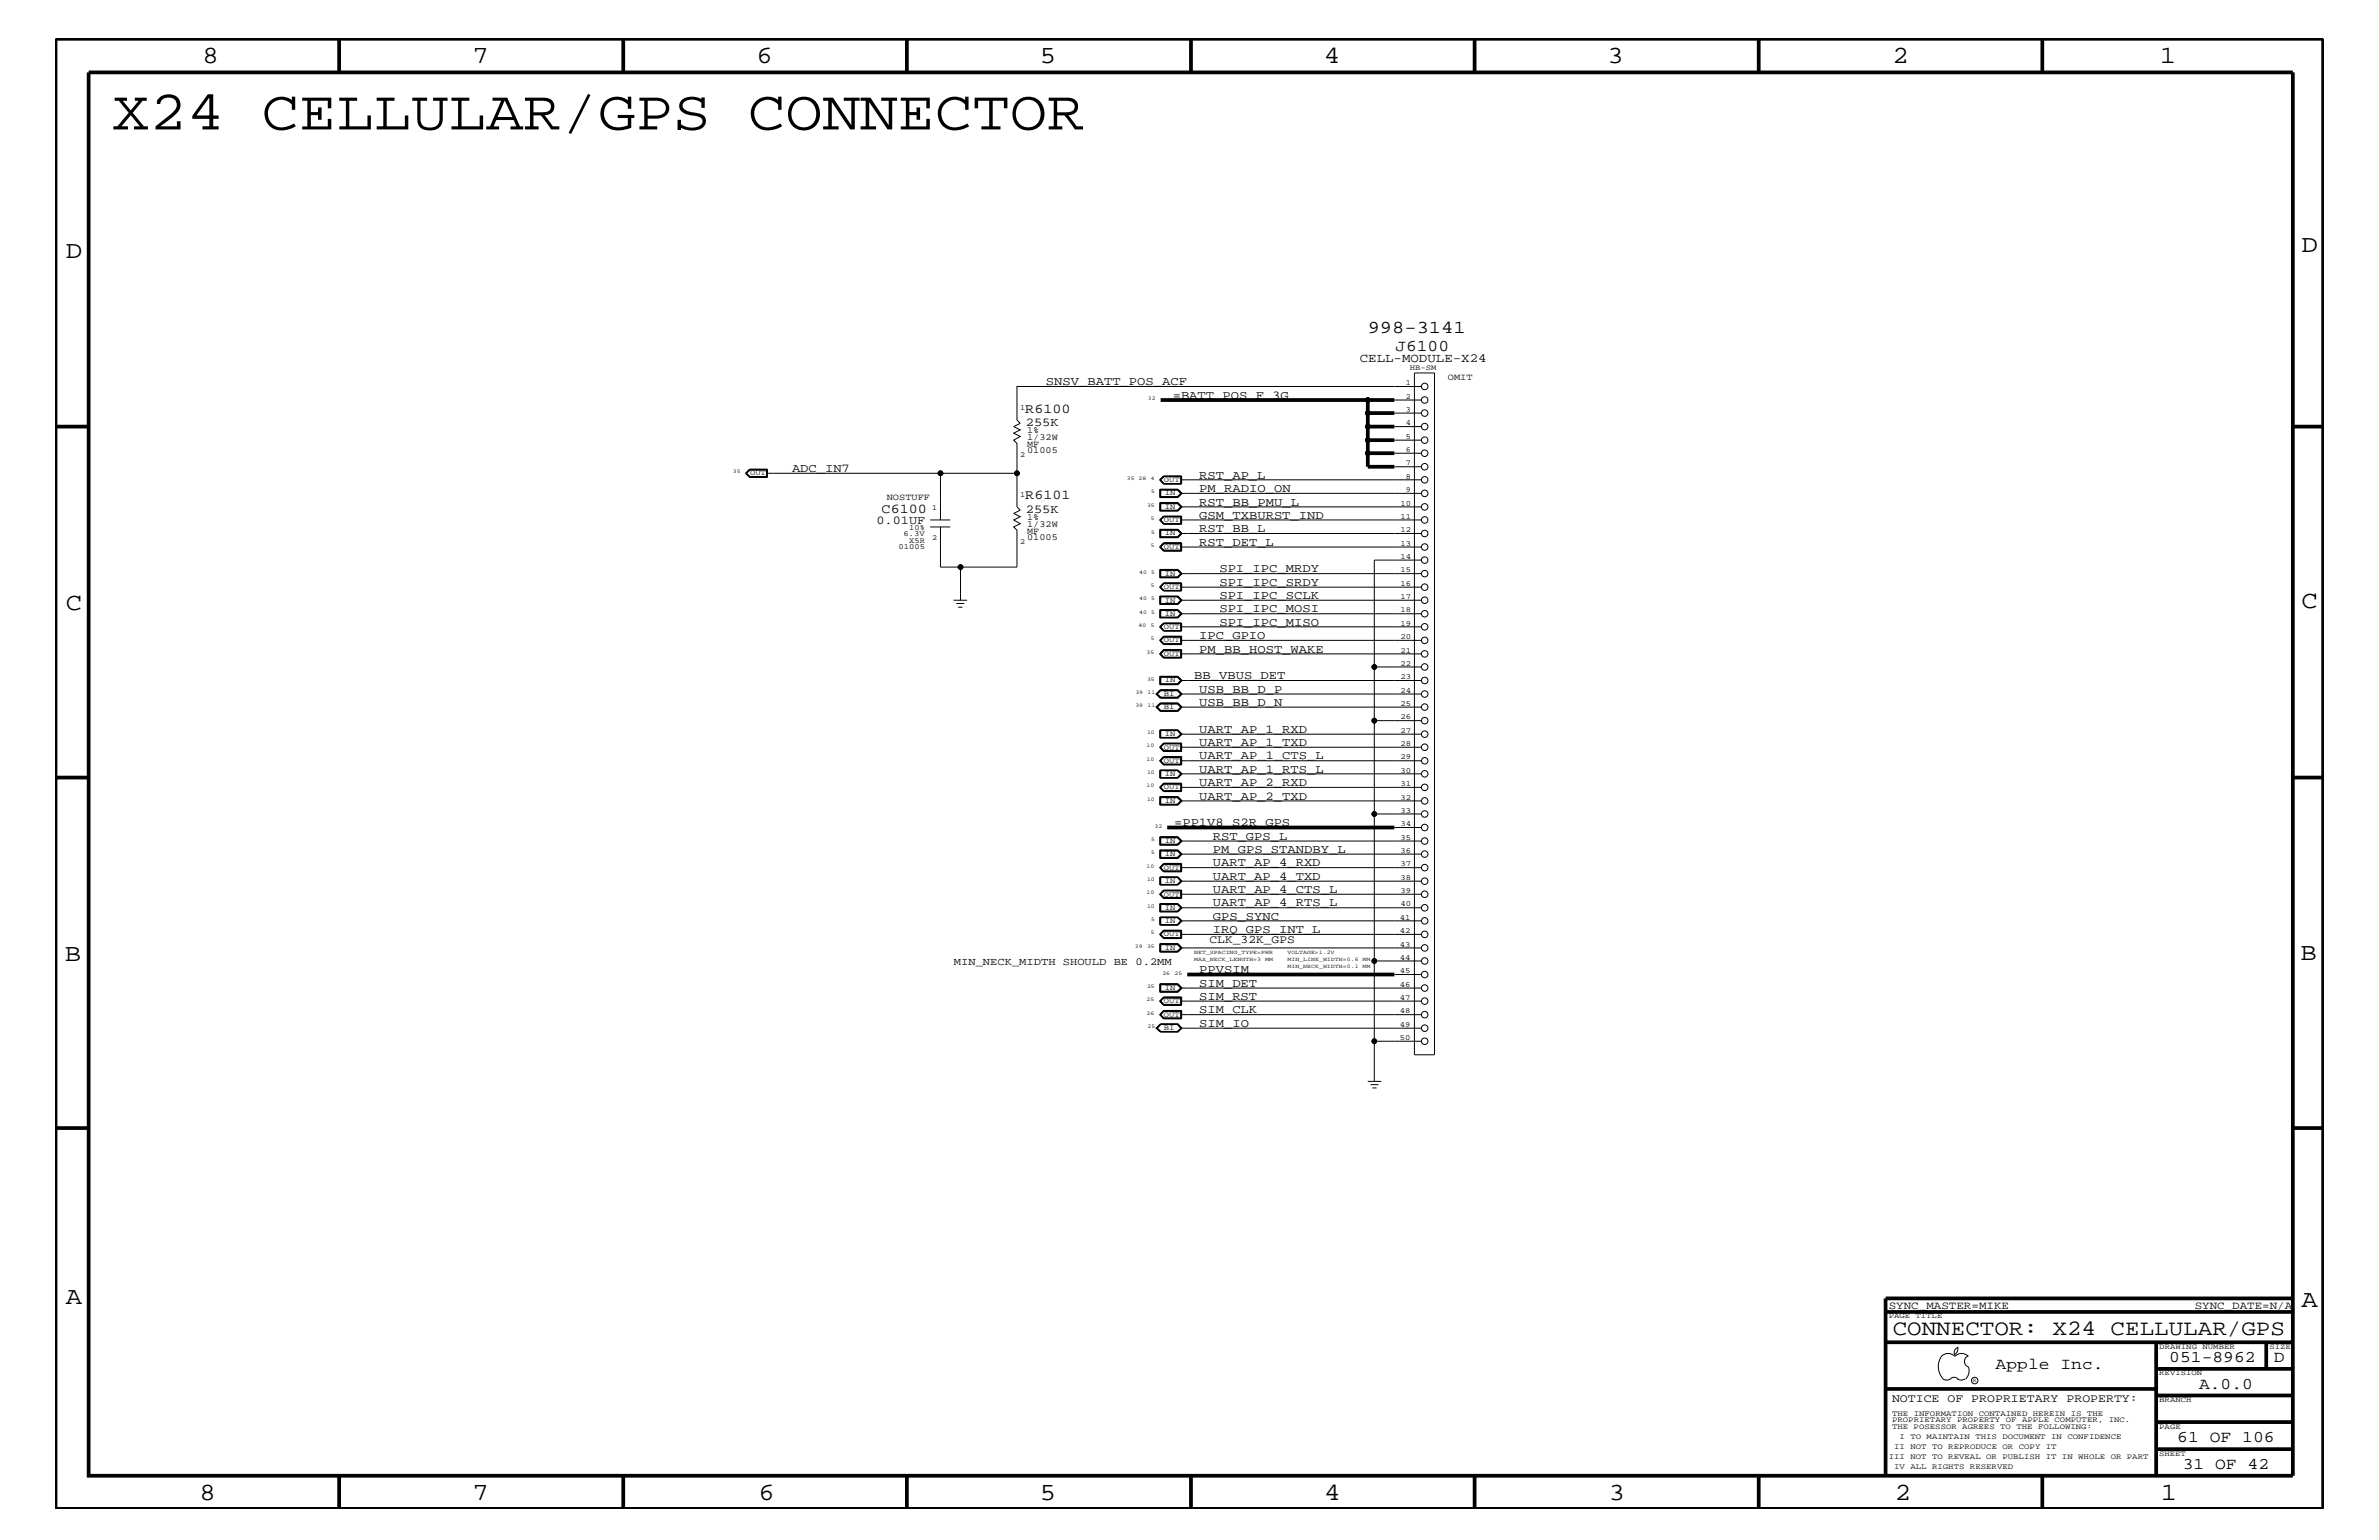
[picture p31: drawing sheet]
<svg xmlns="http://www.w3.org/2000/svg" width="432mm" height="279mm" viewBox="0 0 432 279" stroke-linecap="round" stroke-linejoin="round" font-family="sans-serif">
<defs><g id="words">
<text font-size="10.2" x="20.3" y="23.5">X24 CELLULAR/GPS CONNECTOR</text>
<g font-size="4.5">
<text x="36.7" y="11.5">8</text>
<text x="85.8" y="11.5">7</text>
<text x="137.3" y="11.5">6</text>
<text x="188.7" y="11.5">5</text>
<text x="240.3" y="11.5">4</text>
<text x="291.8" y="11.5">3</text>
<text x="343.5" y="11.5">2</text>
<text x="392" y="11.5">1</text>
<text x="11.9" y="46.8">D</text>
<text x="417.8" y="45.7">D</text>
<text x="11.9" y="110.6">C</text>
<text x="417.7" y="110.3">C</text>
<text x="11.8" y="174.3">B</text>
<text x="417.6" y="174.2">B</text>
<text x="11.9" y="236.7">A</text>
<text x="417.7" y="237.1">A</text>
<text x="36.2" y="272.1">8</text>
<text x="85.8" y="272.1">7</text>
<text x="137.7" y="272.1">6</text>
<text x="188.7" y="272.1">5</text>
<text x="240.4" y="272.1">4</text>
<text x="292" y="272.1">3</text>
<text x="343.9" y="272.1">2</text>
<text x="392.2" y="272.1">1</text>
</g>
<text font-size="4" x="343.5" y="242.3">CONNECTOR: X24 CELLULAR/GPS</text>
<text font-size="3.3" x="248.2" y="60.4">998-3141</text>
<g font-size="3">
<text x="253.3" y="63.7">J6100</text>
<text x="362.2" y="248.4">Apple Inc.</text>
<text x="393.7" y="247.1">051-8962</text>
<text x="399.2" y="252">A.0.0</text>
<text x="412.7" y="247.1">D</text>
<text x="395.2" y="261.6">61 OF 106</text>
<text x="396.2" y="266.6">31 OF 42</text>
</g>
<g font-size="2.5">
<text x="186.1" y="74.9">R6100</text>
<text x="160" y="93.2">C6100</text>
<text x="186.1" y="90.6">R6101</text>
</g>
<text font-size="2.3" x="246.8" y="65.6">CELL-MODULE-X24</text>
<g font-size="2.2">
<text x="189.8" y="69.9">SNSV_BATT_POS_ACF</text>
<text x="186.2" y="77.3">255K</text>
<text x="212.9" y="72.3">=BATT_POS_F_3G</text>
<text x="143.8" y="85.6">ADC_IN7</text>
<text x="217.7" y="86.9">RST_AP_L</text>
<text x="217.7" y="89.3">PM_RADIO_ON</text>
<text x="159.1" y="95">0.01UF</text>
<text x="186.2" y="93.1">255K</text>
<text x="217.7" y="94.2">GSM_TXBURST_IND</text>
<text x="217.7" y="91.7">RST_BB_PMU_L</text>
<text x="217.7" y="96.5">RST_BB_L</text>
<text x="217.7" y="99">RST_DET_L</text>
<text x="221.3" y="103.8">SPI_IPC_MRDY</text>
<text x="221.3" y="106.3">SPI_IPC_SRDY</text>
<text x="221.3" y="108.7">SPI_IPC_SCLK</text>
<text x="221.3" y="113.6">SPI_IPC_MISO</text>
<text x="221.3" y="111.1">SPI_IPC_MOSI</text>
<text x="217.7" y="118.4">PM_BB_HOST_WAKE</text>
<text x="217.7" y="115.9">IPC_GPIO</text>
<text x="216.7" y="123.2">BB_VBUS_DET</text>
<text x="217.7" y="125.7">USB_BB_D_P</text>
<text x="217.7" y="128">USB_BB_D_N</text>
<text x="217.7" y="137.8">UART_AP_1_CTS_L</text>
<text x="217.7" y="135.3">UART_AP_1_TXD</text>
<text x="217.7" y="133">UART_AP_1_RXD</text>
<text x="217.7" y="140.2">UART_AP_1_RTS_L</text>
<text x="217.7" y="142.6">UART_AP_2_RXD</text>
<text x="213.1" y="149.9">=PP1V8_S2R_GPS</text>
<text x="217.7" y="145.1">UART_AP_2_TXD</text>
<text x="220.1" y="152.3">RST_GPS_L</text>
<text x="220.1" y="154.7">PM_GPS_STANDBY_L</text>
<text x="220.1" y="159.6">UART_AP_4_TXD</text>
<text x="220.1" y="157.2">UART_AP_4_RXD</text>
<text x="220.1" y="162">UART_AP_4_CTS_L</text>
<text x="220.1" y="164.5">UART_AP_4_RTS_L</text>
<text x="220.1" y="166.9">GPS_SYNC</text>
<text x="220.1" y="169.3">IRQ_GPS_INT_L</text>
<text x="217.7" y="179">SIM_DET</text>
<text x="217.7" y="176.6">PPVSIM</text>
<text x="217.7" y="183.8">SIM_CLK</text>
<text x="217.7" y="181.4">SIM_RST</text>
<text x="217.7" y="186.3">SIM_IO</text>
</g>
<g font-size="2.1">
<text x="219.5" y="171.1">CLK_32K_GPS</text>
<text x="343.4" y="254.4">NOTICE OF PROPRIETARY PROPERTY:</text>
</g>
<g font-size="2">
<text x="342.8" y="237.4">SYNC_MASTER=MIKE</text>
<text x="398.4" y="237.4">SYNC_DATE=N/A</text>
</g>
<text font-size="1.9" x="173.1" y="175">MIN_NECK_MIDTH SHOULD BE 0.2MM</text>
<g font-size="1.7">
<text x="262.8" y="68.9">OMIT</text>
<text x="186.4" y="79.9">1/32W</text>
<text x="186.4" y="82.2">01005</text>
<text x="186.4" y="81.1">MF</text>
<text x="186.4" y="78.6">1%</text>
<text x="161" y="90.7">NOSTUFF</text>
<text x="186.4" y="95.6">1/32W</text>
<text x="186.4" y="94.3">1%</text>
<text x="186.4" y="98">01005</text>
<text x="186.4" y="96.8">MF</text>
</g>
<g font-size="1.4">
<text x="255.2" y="69.9">1</text>
<text x="255.9" y="67.1">HB-SM</text>
<text x="185.2" y="74.4">1</text>
<text x="255.2" y="72.3">2</text>
<text x="255.2" y="74.7">3</text>
<text x="255.2" y="77.2">4</text>
<text x="185.2" y="82.8">2</text>
<text x="255.2" y="79.6">5</text>
<text x="255.2" y="82">6</text>
<text x="136.1" y="86.2">OUT</text>
<text x="211.2" y="87.5">OUT</text>
<text x="211.4" y="89.9">IN</text>
<text x="255.2" y="84.4">7</text>
<text x="255.2" y="86.9">8</text>
<text x="255.2" y="89.3">9</text>
<text x="169.2" y="92.6">1</text>
<text x="185.2" y="90.1">1</text>
<text x="211.2" y="94.8">OUT</text>
<text x="211.4" y="92.3">IN</text>
<text x="254.2" y="91.7">10</text>
<text x="254.2" y="94.2">11</text>
<text x="163.1" y="99.7">01005</text>
<text x="164" y="97.3">6.3V</text>
<text x="165" y="96.2">10%</text>
<text x="165" y="98.5">X5R</text>
<text x="169.2" y="98">2</text>
<text x="185.2" y="98.7">2</text>
<text x="211.2" y="99.6">OUT</text>
<text x="211.4" y="97.1">IN</text>
<text x="254.2" y="96.5">12</text>
<text x="254.2" y="99">13</text>
<text x="254.2" y="101.4">14</text>
<text x="211.2" y="106.9">OUT</text>
<text x="211.4" y="104.4">IN</text>
<text x="254.2" y="103.8">15</text>
<text x="254.2" y="106.3">16</text>
<text x="211.4" y="109.3">IN</text>
<text x="211.4" y="111.7">IN</text>
<text x="254.2" y="108.7">17</text>
<text x="254.2" y="111.1">18</text>
<text x="254.2" y="113.6">19</text>
<text x="211.2" y="114.2">OUT</text>
<text x="211.2" y="116.5">OUT</text>
<text x="211.2" y="119">OUT</text>
<text x="254.2" y="115.9">20</text>
<text x="254.2" y="118.4">21</text>
<text x="211.4" y="123.8">IN</text>
<text x="254.2" y="120.8">22</text>
<text x="254.2" y="123.2">23</text>
<text x="254.2" y="125.7">24</text>
<text x="211.2" y="126.3">BI</text>
<text x="211.2" y="128.7">BI</text>
<text x="254.2" y="128">25</text>
<text x="254.2" y="130.5">26</text>
<text x="211.2" y="136">OUT</text>
<text x="211.4" y="133.5">IN</text>
<text x="254.2" y="133">27</text>
<text x="254.2" y="135.3">28</text>
<text x="254.2" y="137.8">29</text>
<text x="211.2" y="138.4">OUT</text>
<text x="211.2" y="143.2">OUT</text>
<text x="211.4" y="140.8">IN</text>
<text x="254.2" y="140.2">30</text>
<text x="254.2" y="142.6">31</text>
<text x="211.4" y="145.7">IN</text>
<text x="254.2" y="145.1">32</text>
<text x="254.2" y="147.5">33</text>
<text x="254.2" y="149.9">34</text>
<text x="211.4" y="152.9">IN</text>
<text x="211.4" y="155.4">IN</text>
<text x="254.2" y="152.3">35</text>
<text x="254.2" y="154.7">36</text>
<text x="211.2" y="157.8">OUT</text>
<text x="211.4" y="160.2">IN</text>
<text x="254.2" y="157.2">37</text>
<text x="254.2" y="159.6">38</text>
<text x="254.2" y="162">39</text>
<text x="211.2" y="162.7">OUT</text>
<text x="211.4" y="165">IN</text>
<text x="211.4" y="167.5">IN</text>
<text x="254.1" y="166.9">41</text>
<text x="254.2" y="164.5">40</text>
<text x="211.2" y="169.9">OUT</text>
<text x="211.4" y="172.3">IN</text>
<text x="254.1" y="169.3">42</text>
<text x="254.1" y="171.7">43</text>
<text x="211.4" y="179.6">IN</text>
<text x="254.1" y="174.2">44</text>
<text x="254.1" y="176.6">45</text>
<text x="254.1" y="179">46</text>
<text x="211.2" y="182.1">OUT</text>
<text x="211.2" y="184.4">OUT</text>
<text x="254.1" y="181.4">47</text>
<text x="254.1" y="183.8">48</text>
<text x="211.2" y="186.9">BI</text>
<text x="254.1" y="186.3">49</text>
<text x="254.1" y="188.7">50</text>
<text x="342.8" y="239.2">PAGE TITLE</text>
<text x="391.9" y="244.7">DRAWING NUMBER</text>
<text x="411.9" y="244.7">SIZE</text>
<text x="391.9" y="249.5">REVISION</text>
<text x="343.4" y="256.8">THE INFORMATION CONTAINED HEREIN IS THE</text>
<text x="391.9" y="254.4">BRANCH</text>
<text x="343.4" y="259.3">THE POSESSOR AGREES TO THE FOLLOWING:</text>
<text x="343.4" y="258">PROPRIETARY PROPERTY OF APPLE COMPUTER, INC.</text>
<text x="343.8" y="262.9">II NOT TO REPRODUCE OR COPY IT</text>
<text x="344.8" y="261.1">I TO MAINTAIN THIS DOCUMENT IN CONFIDENCE</text>
<text x="391.9" y="259.3">PAGE</text>
<text x="342.8" y="264.7">III NOT TO REVEAL OR PUBLISH IT IN WHOLE OR PART</text>
<text x="343.8" y="266.6">IV ALL RIGHTS RESERVED</text>
<text x="391.9" y="264.1">SHEET</text>
</g>
<g font-size="1">
<text x="208.4" y="72.6">32</text>
<text x="133" y="85.9">35</text>
<text x="204.6" y="87.1">35 28</text>
<text x="208.9" y="87.1">4</text>
<text x="209" y="89.5">5</text>
<text x="208.2" y="92">35</text>
<text x="208.9" y="94.3">5</text>
<text x="208.9" y="99.3">5</text>
<text x="209" y="96.8">5</text>
<text x="206.8" y="104.1">40</text>
<text x="208.9" y="106.5">5</text>
<text x="209" y="104.1">5</text>
<text x="206.7" y="113.7">40</text>
<text x="206.8" y="108.9">40</text>
<text x="206.8" y="111.4">40</text>
<text x="208.9" y="113.7">5</text>
<text x="209" y="108.9">5</text>
<text x="209" y="111.4">5</text>
<text x="208.1" y="118.6">35</text>
<text x="208.9" y="116.2">5</text>
<text x="206.1" y="125.9">39</text>
<text x="208.2" y="123.5">35</text>
<text x="208.3" y="125.9">11</text>
<text x="206.1" y="128.3">39</text>
<text x="208.3" y="128.3">11</text>
<text x="208.1" y="135.6">10</text>
<text x="208.2" y="133.2">10</text>
<text x="208.1" y="138">10</text>
<text x="208.1" y="142.9">10</text>
<text x="208.2" y="140.4">10</text>
<text x="208.2" y="145.3">10</text>
<text x="209" y="152.6">5</text>
<text x="209" y="155">5</text>
<text x="209.6" y="150.1">32</text>
<text x="208.1" y="157.4">10</text>
<text x="208.2" y="159.9">10</text>
<text x="208.1" y="162.2">10</text>
<text x="208.2" y="164.7">10</text>
<text x="209" y="167.1">5</text>
<text x="206" y="172">39</text>
<text x="208.2" y="172">35</text>
<text x="208.9" y="169.5">5</text>
<text x="216.7" y="173.2">NET_SPACING_TYPE=PWR</text>
<text x="233.7" y="173.2">VOLTAGE=1.2V</text>
<text x="208.2" y="179.3">25</text>
<text x="211" y="176.8">26</text>
<text x="213.2" y="176.8">25</text>
<text x="216.7" y="174.4">MAX_NECK_LENGTH=3</text>
<text x="229.6" y="174.4">MM</text>
<text x="233.7" y="175.6">MIN_NECK_WIDTH=0.1</text>
<text x="233.7" y="174.4">MIN_LINE_WIDTH=0.6</text>
<text x="247.3" y="175.6">MM</text>
<text x="247.3" y="174.4">MM</text>
<text x="208.1" y="181.6">25</text>
<text x="208.1" y="184.1">26</text>
<text x="208.3" y="186.5">25</text>
<text x="358.1" y="250.7">R</text>
</g>
</g></defs>
<g fill="none" stroke="#000" stroke-width=".18">
<path d="M253.1 79.9h4.9M253.1 74.9h4.9M253.1 77.4h4.9M253.1 72.6h4.9M256.7 67.7h3.7v123.7h-3.7zM258 70.1h-73.4v6.1l.6 .6-1.2 .6 1.2 .6-1.2 .6 1.2 .6-1.2 .7 .6 .5v11.6l.6 .6-1.2 .6 1.2 .5-1.2 .6 1.2 .7-1.2 .6 .6 .6v6.7h-13.9v-7.3M135.5 85.9l.7-.6h2.9v1.2h-2.9zM136.1 85.2l-.7 .7 .7 .6M136.1 85.2l-.6 .7 .6 .6M136.1 86.5h3.2M136.1 85.1h3.2v1.5h-3.2l-.8-.7zM136.1 85.2h3.2"/>
<path d="M139.1 85.9h45.5M139.2 85.2v1.3M168.8 95.6h3.7M168.8 94.3h3.7M170.7 85.9v8.4M210.5 94.3l.7-.6h3.3v1.4h-3.3zM210.5 91.2h3.3l.8 .8-.8 .7h-3.3zM210.5 96h3.3l.8 .8-.8 .8h-3.3zM210.5 88.7h3.3l.8 .8-.8 .8h-3.3zM210.5 87.1l.8 .7M210.5 94.3l.8 .8M210.5 87.1l.7-.7h3.3v1.4h-3.3z"/>
<path d="M210.6 88.8h3.2l.7 .7-.7 .7h-3.2zM210.6 91.2v1.4h3.2l.7-.6-.7-.8M210.6 96.1h3.2l.7 .7-.7 .7h-3.2zM210.7 88.9h3l.6 .6M210.7 91.4h3l.6 .6M210.7 96.2h3l.6 .6M210.7 88.8v1.4M210.7 92.6v-1.3h3l.7 .7-.7 .6M210.7 96.1v1.4M211.2 98.5h3.3v1.5h-3.3l-.7-.8zM211.3 86.5l-.7 .6 .7 .6M211.3 93.7l-.7 .6 .7 .7"/>
<path d="M211.3 86.4l-.8 .7M211.3 98.5l-.8 .7M211.3 93.7l-.8 .6M211.3 87.7h3.1M211.3 99.8h3.1M211.3 95h3.1M211.3 86.5l-.6 .6 .6 .6M211.3 99.8l-.6-.6 .6-.5h3v1.1M211.3 93.7l-.6 .6 .6 .7M211.3 86.5h3.1M211.3 93.7h3.1M213.7 88.8l.7 .7-.7 .7"/>
<path d="M213.7 96.1l.7 .7-.7 .7M214.3 96.8h43.7M214.3 94.3h43.7M214.3 99.2h43.7M214.3 92h43.7M214.3 89.5h43.7M214.3 87.1h43.7M214.3 86.5v1.2M214.3 93.7v1.3M214.3 89.5l-.6 .6h-3M214.3 92l-.6 .6h-3M214.3 96.8l-.6 .6h-3"/>
<path d="M214.4 86.4v1.4M214.4 93.7v1.4M214.4 98.5v1.4h-3.1l-.8-.7M214.4 98.6h-3.1l-.7 .6 .7 .6M253.1 82.2h4.9M253.1 84.7h4.9M173.1 108.9h2.4M173.6 109.5h1.4M173.9 110.2h.8M174.3 102.9v6M210.5 113.7l.7-.7h3.3v1.5h-3.3zM210.5 103.3h3.3l.8 .8-.8 .7h-3.3z"/>
<path d="M210.5 108.1h3.3l.8 .8-.8 .8h-3.3zM210.5 110.6h3.3l.8 .8-.8 .7h-3.3zM210.5 106.5l.8 .7M210.5 113.7l.8 .8M210.5 116.2l.8 .7M210.5 118.6l.8 .7M210.6 103.4h3.2l.7 .7-.7 .7h-3.2zM210.6 109.7v-1.5h3.2l.7 .7-.7 .8M210.6 110.7h3.2l.7 .7-.7 .6h-3.2zM210.7 103.5h3l.6 .6M210.7 108.3h3l.6 .6M210.7 110.8h3l.6 .6"/>
<path d="M210.7 116.2l.6-.6h3v1.2h-3zM210.7 118.6l.6-.6h3v1.2h-3zM210.7 103.4v1.4M210.7 108.2v1.4h3l.7-.7-.7-.7M210.7 110.7v1.3M211.2 105.8h3.3v1.4h-3.3l-.7-.7zM211.2 115.4h3.3v1.5h-3.3l-.7-.7zM211.2 117.9h3.3v1.5h-3.3l-.7-.8zM211.3 105.9l-.7 .6 .7 .6M211.3 113.1l-.7 .6 .7 .7M211.3 115.5l-.7 .7 .7 .7M211.3 105.8l-.8 .7"/>
<path d="M211.3 113l-.8 .7M211.3 115.5l-.8 .7M211.3 117.9l-.8 .7M211.3 107.1h3.1M211.3 114.4h3.1M211.3 105.9l-.6 .6 .6 .6M211.3 113.1l-.6 .6 .6 .7M211.3 115.5h3.1v1.4h-3.1M211.3 105.9h3.1M211.3 113.1h3.1M213.7 103.4l.7 .7-.7 .7M213.7 110.7l.7 .7-.7 .6"/>
<path d="M214.3 116.2h43.7M214.3 106.5h43.7M214.3 104.1h43.7M214.3 108.9h43.7M214.3 111.4h43.7M214.3 113.7h43.7M214.3 118.6h43.7M214.3 105.9v1.2M214.3 113.1v1.3M214.3 104.1l-.6 .6h-3M214.3 108.9l-.6 .6h-3M214.3 111.4l-.6 .5h-3"/>
<path d="M214.4 105.8v1.4M214.4 113v1.5M214.4 117.9v1.4h-3.1M214.4 118h-3.1l-.7 .6 .7 .7M258 101.6h-8.6v94.6M209.8 128.3l.8-.8h3.2l.8 .8-.8 .8h-3.2zM209.9 128.3l.8-.7h3.1l.7 .7-.7 .8h-3.1zM210 128.3l.7-.6h3l.7 .6-.7 .7h-3zM210.5 135.6l.7-.8h3.3v1.5M210.5 122.7h3.3l.8 .8-.8 .7h-3.3zM210.5 135.6l.8 .7M210.5 138l.8 .7"/>
<path d="M210.5 135.6l.7 .7h3.3M210.6 122.8h3.2l.7 .7-.7 .6h-3.2zM210.6 132.4v1.5M210.6 139.7v1.5M210.6 125.2h3.2l.8 .7-.8 .8h-3.2l-.8-.8zM210.7 127.7h3l.6 .6h43.7M210.7 125.2h3.1l.7 .7-.7 .7h-3.1l-.8-.7zM210.7 125.2h3l.7 .7-.7 .6h-3l-.7-.6zM210.7 132.5h3l.7 .7-.7 .6M210.7 139.8h3l.7 .6-.7 .7M210.7 132.5h3l.6 .7M210.7 139.8h3l.6 .6"/>
<path d="M210.7 122.9h3l.6 .6M210.7 135.6l.6-.6h3v1.2h-3zM210.7 138l.6-.6h3v1.2h-3zM210.7 127.7l-.6 .6 .6 .6h3l.6-.6M210.7 122.8v1.3M210.7 132.5v1.3h3M210.7 139.8v1.3h3M211.2 137.3h3.3v1.5h-3.3l-.7-.8zM211.3 134.9l-.7 .7 .7 .6h3.1M211.3 137.3l-.7 .7 .7 .7M211.3 134.9l-.8 .7M211.3 137.3l-.8 .7"/>
<path d="M211.3 134.9h3.1v1.4M211.3 137.3h3.1v1.4h-3.1M213.7 122.8l.7 .7-.7 .6M213.8 132.4l.7 .8-.7 .7M213.8 139.7l.7 .7-.7 .8M213.8 132.4l.8 .8-.8 .7M213.8 139.7l.8 .7-.8 .8M213.8 132.4h-3.3v1.5h3.3M213.8 139.7h-3.3v1.5h3.3M214.3 133.2h43.7M214.3 123.5h43.7M214.3 135.6h43.7"/>
<path d="M214.3 138h43.7M214.3 133.2l-.6 .6M214.3 123.5l-.6 .6h-3M214.3 125.9l-.6 .6h-3M249.4 130.7h8.6M249.4 121h8.6M258 125.9h-43.7l-.6-.6h-3l-.6 .6 .6 .6M210.5 144.5h3.3l.8 .8-.8 .8h-3.3zM210.5 151.8h3.3l.8 .8-.8 .8h-3.3zM210.5 154.2h3.3l.8 .8-.8 .7h-3.3zM210.5 142.9l.8 .6M210.5 157.4l.8 .7"/>
<path d="M210.6 155.7v-1.4h3.2l.7 .7-.7 .7M210.6 159.1v1.4M210.7 159.2h3l.7 .7-.7 .6M210.7 144.7h3l.6 .6M210.7 152h3l.6 .6M210.7 154.4h3l.6 .6M210.7 159.2h3l.6 .7M210.7 142.9l.6-.6h3v1.1h-3zM210.7 157.4l.6-.6h3v1.2h-3zM210.7 154.4h3l.7 .6-.7 .6h-3zM210.7 151.9h3l.7 .7-.7 .6h-3zM210.7 159.2v1.3h3"/>
<path d="M211.2 142.1h3.3v1.5h-3.3l-.7-.7zM211.2 156.7h3.3v1.5h-3.3l-.7-.8zM211.3 142.2l-.7 .7 .7 .6M211.3 156.7l-.7 .7 .7 .7M211.3 142.2l-.8 .7M211.3 156.7l-.8 .7M211.3 142.2h3.1v1.3h-3.1M211.3 156.7h3.1v1.4h-3.1M213.7 146l.7-.7-.7-.7h-3v1.4M213.8 144.5l.7 .8-.7 .7h-3.2v-1.5M213.8 151.8l.7 .8-.7 .7h-3.2v-1.5M213.8 159.1l.7 .8-.7 .6"/>
<path d="M213.8 159.1l.8 .8-.8 .6M213.8 159.1h-3.3v1.4h3.3M214.3 159.9h43.7M214.3 157.4h43.7M214.3 155h43.7M214.3 152.6h43.7M214.3 145.3h43.7M214.3 142.9h43.7M214.3 140.4h43.7M214.3 140.4l-.6 .7M214.3 145.3l-.6 .6h-3M214.3 152.6l-.6 .6"/>
<path d="M214.3 155l-.6 .6h-3M214.3 159.9l-.6 .6M249.4 147.7h8.6M253.1 150.1h4.9M210.5 163.9h3.3l.8 .8-.8 .8h-3.3zM210.5 171.2h3.3l.8 .8-.8 .7h-3.3zM210.5 178.5h3.3l.8 .8-.8 .7h-3.3zM210.5 162.2l.8 .8M210.5 169.5l.8 .7M210.6 164h3.2l.7 .7-.7 .7h-3.2zM210.6 166.4v1.4M210.7 166.5h3l.7 .6-.7 .6"/>
<path d="M210.7 164.1h3l.6 .6M210.7 166.5h3l.6 .6M210.7 178.7h3l.6 .6M210.7 171.4h3l.6 .6M210.7 162.2l.6-.6h3v1.2h-3zM210.7 169.5l.6-.6h3v1.2h-3zM210.7 164v1.4M210.7 166.5v1.2h3M210.7 178.6h3l.7 .7-.7 .6h-3zM211.2 161.5h3.3v1.5h-3.3l-.7-.8zM211.2 168.8h3.3v1.5h-3.3l-.7-.8zM211.3 161.6l-.7 .6 .7 .7h3.1"/>
<path d="M211.3 168.8l-.7 .7 .7 .7M211.3 161.6l-.8 .6M211.3 168.8l-.8 .7M211.3 161.6h3.1v1.4M211.3 168.8h3.1v1.4h-3.1M213.7 164l.7 .7-.7 .7M213.7 172.7l.7-.7-.7-.7h-3v1.4M213.8 171.2l.7 .8-.7 .7h-3.2v-1.5M213.8 178.5l.7 .8-.7 .6h-3.2v-1.4M213.8 166.4l.7 .7-.7 .7M213.8 166.4l.8 .7-.8 .7M213.8 166.4h-3.3v1.4h3.3"/>
<path d="M214.3 172h43.7M214.3 179.3h43.7M214.3 169.5h43.7M214.3 167.1h43.7M214.3 164.7h43.7M214.3 162.2h43.7M214.3 164.7l-.6 .6h-3M214.3 167.1l-.6 .6M214.3 179.3l-.6 .6M214.3 172l-.6 .6h-3M249.4 174.4h8.6M253.1 176.8h4.9"/>
<path d="M209.8 186.5l.8-.7h3.2l.8 .7-.8 .7h-3.2zM210.5 181.6l.8-.6h3.1v1.4M210.5 181.6l.8 .8M210.5 184.1l.8 .7M210.7 185.9h3l.6 .6h43.7M210.7 185.8h3.1l.7 .7-.7 .7h-3.1l-.8-.7zM210.7 185.9h3l.7 .6-.7 .6h-3M210.7 184.1l.6-.6h3v1.2h-3zM210.7 185.9l-.7 .6 .7 .6M210.7 185.9l-.6 .6 .6 .6M211.2 180.9h3.3v1.5h-3.3l-.7-.8zM211.2 183.3h3.3v1.5h-3.3l-.7-.7z"/>
<path d="M211.3 181l-.7 .6 .7 .7h3.1M211.3 183.4l-.7 .7 .7 .7M211.3 183.4l-.8 .7M211.3 181l-.6 .6 .6 .6h3v-1.2M211.3 183.4h3.1v1.4h-3.1M211.3 181h3.1M214.3 184.1h43.7M214.3 181.6h43.7M214.3 186.5l-.6 .6h-3M248.3 196.2h2.4M248.8 196.8h1.4M249.1 197.4h.8"/>
<path d="M249.4 188.9h8.6M352.4 246.1a1.69 1.69 0 0 1 2.4 0M352.4 246a3.3 3.3 0 0 0 .3 4.1M352.6 250.2l.7 .2 .7-.2M354 250.2l.7-.3 .7 .3M354.8 246.1a1.69 1.69 0 0 1 2.5 0M355.3 250.2l.7 .2 .7-.2M355.3 244.4l.1 .3a1.18 1.18 0 0 1-.6 1M355.4 244.4a.99 .99 0 0 0-.6 1.4M357.2 246a1.04 1.04 0 0 0-.6 1 1.04 1.04 0 0 0 .6 1M357.3 248l.1 .7a2.11 2.11 0 0 1-.6 1.5"/>
<circle cx="248.3" cy="77.4" r=".42"/>
<circle cx="248.3" cy="74.9" r=".42"/>
<circle cx="248.3" cy="79.9" r=".42"/>
<circle cx="248.3" cy="72.6" r=".42"/>
<circle cx="258.6" cy="77.4" r=".59"/>
<circle cx="258.6" cy="72.6" r=".59"/>
<circle cx="258.6" cy="70.1" r=".59"/>
<circle cx="258.6" cy="79.9" r=".59"/>
<circle cx="258.6" cy="74.9" r=".59"/>
<circle cx="170.7" cy="85.9" r=".42"/>
<circle cx="184.6" cy="85.9" r=".42"/>
<circle cx="248.3" cy="82.2" r=".42"/>
<circle cx="258.6" cy="99.2" r=".59"/>
<circle cx="258.6" cy="96.8" r=".59"/>
<circle cx="258.6" cy="94.3" r=".59"/>
<circle cx="258.6" cy="92" r=".59"/>
<circle cx="258.6" cy="89.5" r=".59"/>
<circle cx="258.6" cy="84.7" r=".59"/>
<circle cx="258.6" cy="87.1" r=".59"/>
<circle cx="258.6" cy="82.2" r=".59"/>
<circle cx="174.3" cy="102.9" r=".42"/>
<circle cx="258.6" cy="118.6" r=".59"/>
<circle cx="258.6" cy="104.1" r=".59"/>
<circle cx="258.6" cy="111.4" r=".59"/>
<circle cx="258.6" cy="113.7" r=".59"/>
<circle cx="258.6" cy="116.2" r=".59"/>
<circle cx="258.6" cy="106.5" r=".59"/>
<circle cx="258.6" cy="108.9" r=".59"/>
<circle cx="258.6" cy="101.6" r=".59"/>
<circle cx="249.4" cy="130.7" r=".42"/>
<circle cx="249.4" cy="121" r=".42"/>
<circle cx="258.6" cy="128.3" r=".59"/>
<circle cx="258.6" cy="121" r=".59"/>
<circle cx="258.6" cy="138" r=".59"/>
<circle cx="258.6" cy="133.2" r=".59"/>
<circle cx="258.6" cy="130.7" r=".59"/>
<circle cx="258.6" cy="125.9" r=".59"/>
<circle cx="258.6" cy="123.5" r=".59"/>
<circle cx="258.6" cy="135.6" r=".59"/>
<circle cx="249.4" cy="147.7" r=".42"/>
<circle cx="258.6" cy="155" r=".59"/>
<circle cx="258.6" cy="152.6" r=".59"/>
<circle cx="258.6" cy="159.9" r=".59"/>
<circle cx="258.6" cy="145.3" r=".59"/>
<circle cx="258.6" cy="157.4" r=".59"/>
<circle cx="258.6" cy="142.9" r=".59"/>
<circle cx="258.6" cy="140.4" r=".59"/>
<circle cx="258.6" cy="147.7" r=".59"/>
<circle cx="258.6" cy="150.1" r=".59"/>
<circle cx="249.4" cy="174.4" r=".42"/>
<circle cx="258.6" cy="164.7" r=".59"/>
<circle cx="258.6" cy="167.1" r=".59"/>
<circle cx="258.6" cy="176.8" r=".59"/>
<circle cx="258.6" cy="174.4" r=".59"/>
<circle cx="258.6" cy="162.2" r=".59"/>
<circle cx="258.6" cy="169.5" r=".59"/>
<circle cx="258.6" cy="172" r=".59"/>
<circle cx="258.6" cy="179.3" r=".59"/>
<circle cx="249.4" cy="188.9" r=".42"/>
<circle cx="258.6" cy="184.1" r=".59"/>
<circle cx="258.6" cy="188.9" r=".59"/>
<circle cx="258.6" cy="186.5" r=".59"/>
<circle cx="258.6" cy="181.6" r=".59"/>
<circle cx="358.4" cy="250.5" r=".59"/>
</g>
<g fill="none" stroke="#000" stroke-width=".68" stroke-linecap="butt">
<path d="M10.1 7h411.6v266.8h-411.6zM16.1 13.1h400.1v254.6h-400.1zM61.6 7v6.1M113.1 7v6.1M164.6 7v6.1M216.2 7v6.1M267.6 7v6.1M319.2 7v6.1M370.7 7v6.1M10.1 77.4h6M210.7 72.6h42.4M248.3 77.4h4.8"/>
<path d="M248.3 72.6v12.1h4.8M248.3 79.9h4.8M248.3 74.9h4.8M416.2 77.4h5.5M248.3 82.2h4.8M10.1 141.1h6M211.8 150.1h41.3M416.2 141.1h5.5M215.5 176.8h37.6M10.1 204.7h6M416.2 204.7h5.5M342.2 238h74"/>
<path d="M416.2 235.6h-74v32.1M342.2 243.5h74M342.2 252h49.2M391.4 258h24.8M391.4 253.2h24.8M391.4 248.4h24.8M391.4 243.5v24.2M411.3 243.5v4.9M61.6 267.7v6.1M113.1 267.7v6.1M164.6 267.7v6.1M216.2 268v5.8"/>
<path d="M267.6 267.7v6.1M319.2 267.7v6.1M370.7 267.7v6.1M391.4 262.9h24.8"/>
</g>
<g fill="#000">
<circle cx="248.3" cy="77.4" r=".42"/>
<circle cx="248.3" cy="74.9" r=".42"/>
<circle cx="248.3" cy="79.9" r=".42"/>
<circle cx="248.3" cy="72.6" r=".42"/>
<circle cx="170.7" cy="85.9" r=".42"/>
<circle cx="184.6" cy="85.9" r=".42"/>
<circle cx="248.3" cy="82.2" r=".42"/>
<circle cx="174.3" cy="102.9" r=".42"/>
<circle cx="249.4" cy="130.7" r=".42"/>
<circle cx="249.4" cy="121" r=".42"/>
<circle cx="249.4" cy="147.7" r=".42"/>
<circle cx="249.4" cy="174.4" r=".42"/>
<circle cx="249.4" cy="188.9" r=".42"/>
</g>
<use href="#words"/>
</svg>
